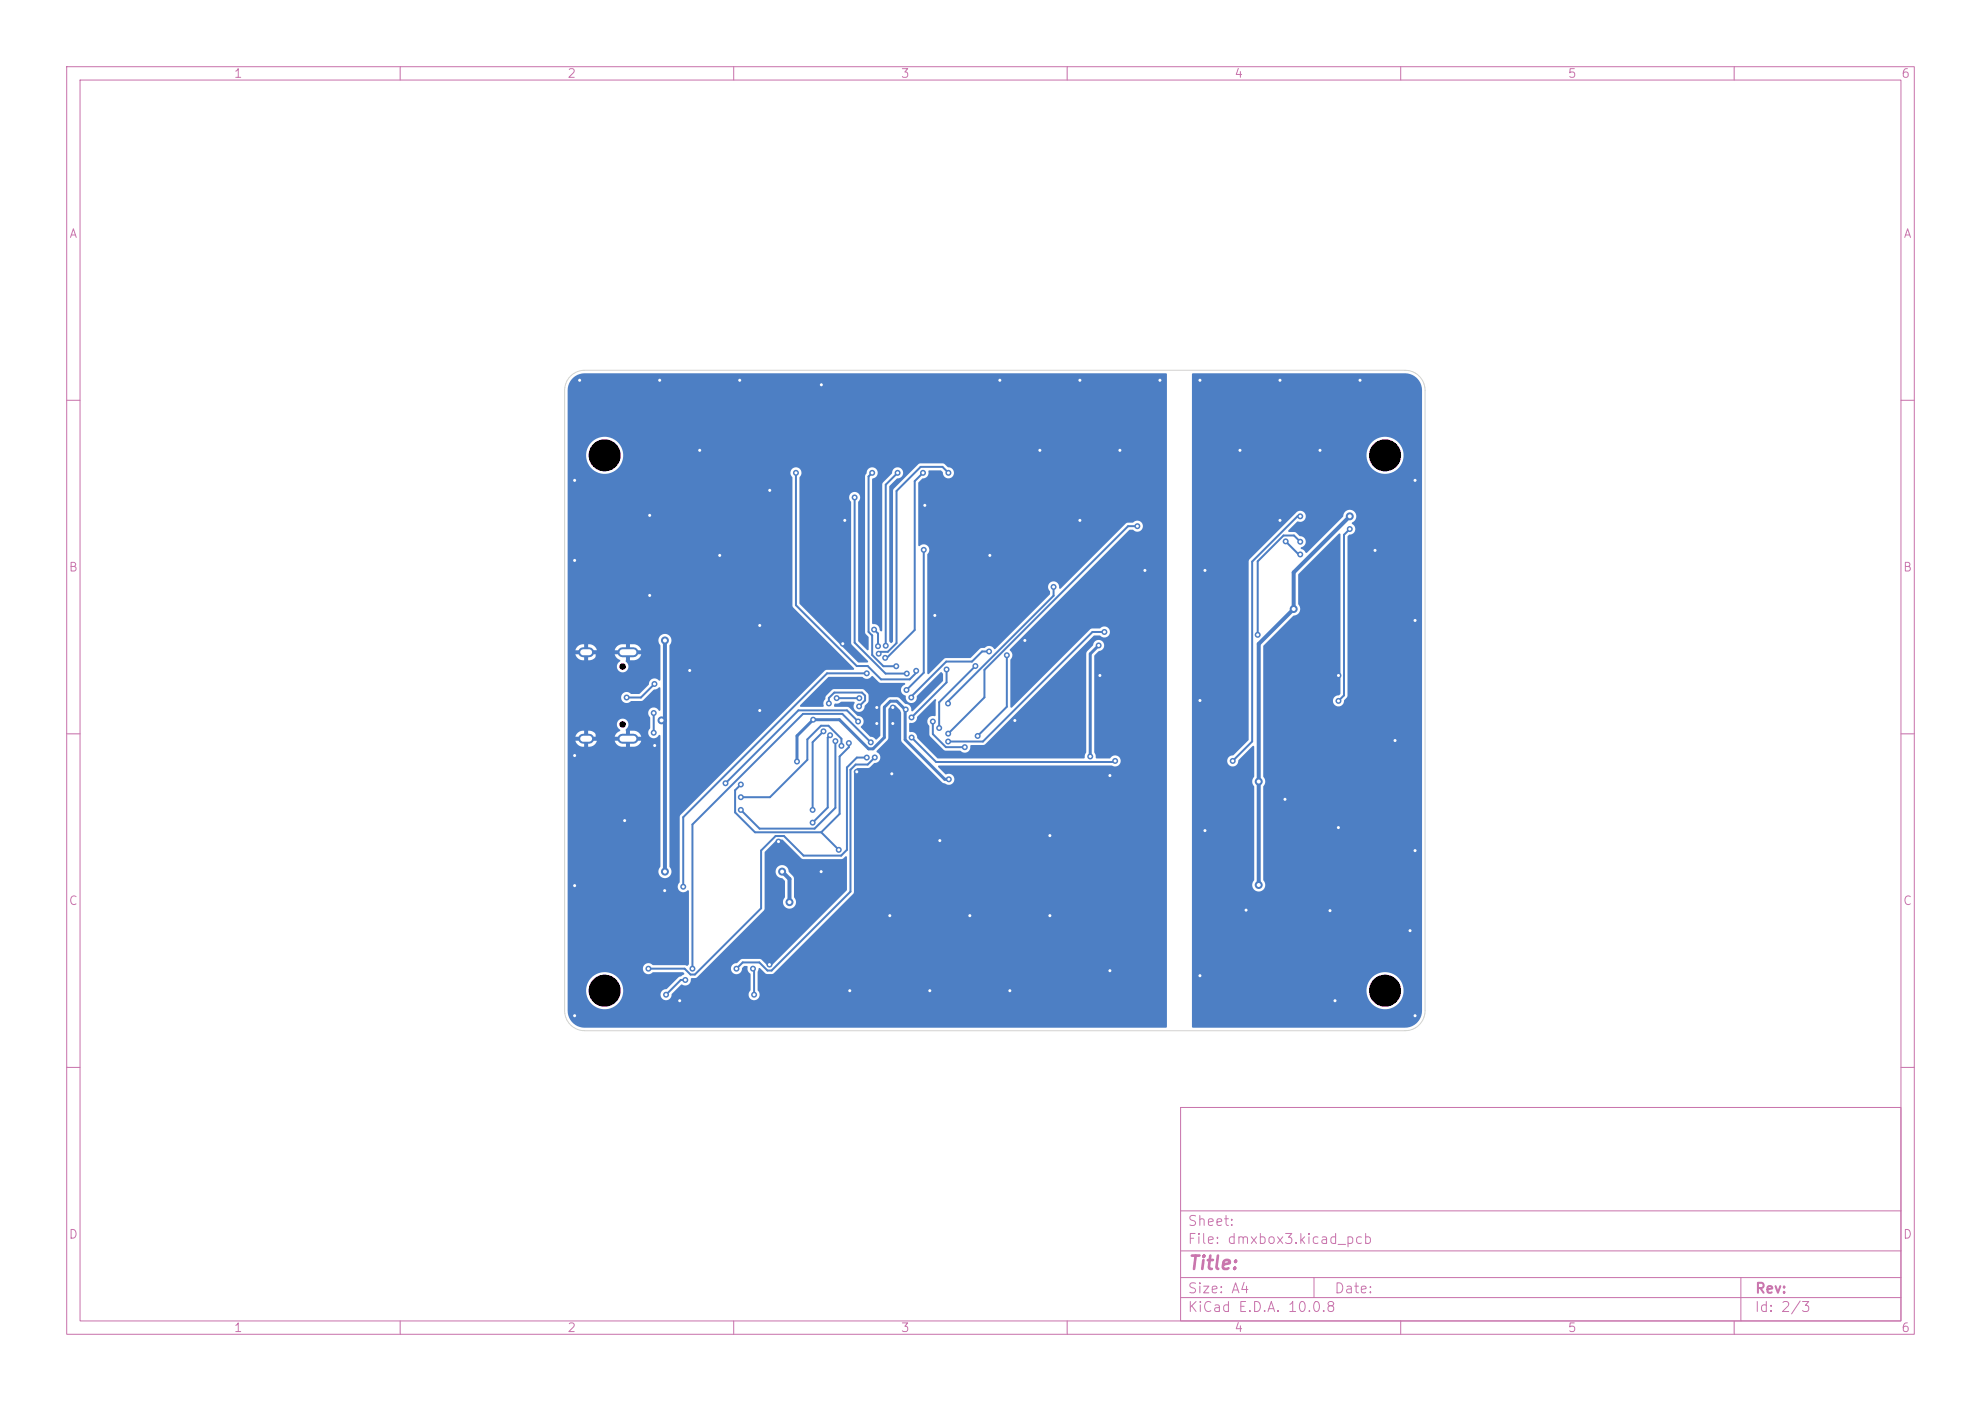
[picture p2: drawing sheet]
<svg xmlns="http://www.w3.org/2000/svg" width="297mm" height="210mm" viewBox="0 0 297 210" stroke-linecap="round" stroke-linejoin="round" font-family="sans-serif">
<defs><g id="words">
<text font-size="2" fill="#c872ab" x="178" y="190.8">Title:</text>
<g font-size="1.5" fill="#c872ab">
<text x="178" y="184.1">Sheet:</text>
<text x="178" y="186.8">File: dmxbox3.kicad_pcb</text>
<text x="178" y="197">KiCad E.D.A. 10.0.8</text>
<text x="178" y="194.2">Size: A4</text>
<text x="200" y="194.2">Date:</text>
<text x="263" y="197">Id: 2/3</text>
<text x="263" y="194.2">Rev:</text>
</g>
<g font-size="1.3" fill="#c872ab">
<text x="35" y="12">1</text>
<text x="85" y="12">2</text>
<text x="135" y="12">3</text>
<text x="185" y="12">4</text>
<text x="235" y="12">5</text>
<text x="285" y="12">6</text>
<text x="10.3" y="36">A</text>
<text x="285.3" y="36">A</text>
<text x="10.2" y="86">B</text>
<text x="285.2" y="86">B</text>
<text x="10.2" y="136">C</text>
<text x="285.2" y="136">C</text>
<text x="10.2" y="186">D</text>
<text x="285.2" y="186">D</text>
<text x="35" y="200">1</text>
<text x="85" y="200">2</text>
<text x="135" y="200">3</text>
<text x="185" y="200">4</text>
<text x="235" y="200">5</text>
<text x="285" y="200">6</text>
</g>
</g></defs>
<g fill="none" stroke="#c872ab" stroke-width=".15">
<path d="M10 10h277v190h-277zM12 12h273v186h-273zM60 10v2M110 10v2M160 10v2M210 10v2M260 10v2M10 60h2M285 60h2M10 110h2M285 110h2M10 160h2"/>
<path d="M177 166h108v32h-108zM285 160h2M60 198v2M110 198v2M160 198v2M177 194.5h108M177 191.5h108M177 187.5h108M177 181.5h108M197 191.5v3M210 198v2M260 198v2"/>
<path d="M261 191.5v6.5"/>
</g>
<path d="M87.4 97.8h.9M93.3 97.8h1.7M87.4 110.7h.9M93.3 110.7h1.7" fill="none" stroke="#4d7fc4" stroke-width="1.5"/>
<g fill="#4d7fc4">
<circle cx="116.7" cy="126.2" r=".45"/>
<circle cx="145.4" cy="137.3" r=".45"/>
<circle cx="127.4" cy="148.5" r=".45"/>
<circle cx="97.4" cy="77.3" r=".45"/>
<circle cx="152.2" cy="108" r=".45"/>
<circle cx="131.5" cy="106.1" r=".45"/>
<circle cx="107.9" cy="83.3" r=".45"/>
<circle cx="86.9" cy="57" r=".45"/>
<circle cx="157.4" cy="137.3" r=".45"/>
<circle cx="133.9" cy="106.1" r=".45"/>
<circle cx="86.2" cy="152.3" r=".45"/>
<circle cx="110.9" cy="57" r=".45"/>
<circle cx="166.4" cy="116.3" r=".45"/>
<circle cx="166.4" cy="145.5" r=".45"/>
<circle cx="140.9" cy="126" r=".45"/>
<circle cx="123.1" cy="130.7" r=".45"/>
<circle cx="164.9" cy="101.3" r=".45"/>
<circle cx="138.7" cy="75.8" r=".45"/>
<circle cx="155.9" cy="67.5" r=".45"/>
<circle cx="86.2" cy="72" r=".45"/>
<circle cx="115.4" cy="73.5" r=".45"/>
<circle cx="151.4" cy="148.5" r=".45"/>
<circle cx="99.7" cy="133.5" r=".45"/>
<circle cx="113.9" cy="106.5" r=".45"/>
<circle cx="97.4" cy="89.3" r=".45"/>
<circle cx="86.2" cy="84" r=".45"/>
<circle cx="103.4" cy="100.5" r=".45"/>
<circle cx="133.4" cy="137.3" r=".45"/>
<circle cx="161.9" cy="57" r=".45"/>
<circle cx="128.5" cy="115.7" r=".45"/>
<circle cx="139.4" cy="148.5" r=".45"/>
<circle cx="101.9" cy="150" r=".45"/>
<circle cx="153.7" cy="96" r=".45"/>
<circle cx="104.9" cy="67.5" r=".45"/>
<circle cx="86.2" cy="132.8" r=".45"/>
<circle cx="93.7" cy="123" r=".45"/>
<circle cx="157.4" cy="125.3" r=".45"/>
<circle cx="133.7" cy="116" r=".45"/>
<circle cx="140.2" cy="92.3" r=".45"/>
<circle cx="113.9" cy="93.8" r=".45"/>
<circle cx="149.9" cy="57" r=".45"/>
<circle cx="161.9" cy="78" r=".45"/>
<circle cx="126.7" cy="78" r=".45"/>
<circle cx="148.4" cy="83.3" r=".45"/>
<circle cx="171.7" cy="85.5" r=".45"/>
<circle cx="86.2" cy="113.3" r=".45"/>
<circle cx="131.5" cy="108.5" r=".45"/>
<circle cx="167.9" cy="67.5" r=".45"/>
<circle cx="133.9" cy="108.5" r=".45"/>
<circle cx="98.9" cy="57" r=".45"/>
<circle cx="98.2" cy="111.8" r=".45"/>
<circle cx="126.4" cy="96.5" r=".45"/>
<circle cx="115.4" cy="144.6" r=".45"/>
<circle cx="173.9" cy="57" r=".45"/>
<circle cx="123.1" cy="57.7" r=".45"/>
<circle cx="131.6" cy="96.9" r=".45"/>
<circle cx="131" cy="94.4" r=".45"/>
<circle cx="131.7" cy="98" r=".45"/>
<circle cx="142.2" cy="70.9" r=".45"/>
<circle cx="132.7" cy="98.6" r=".45"/>
<circle cx="138.4" cy="70.9" r=".45"/>
<circle cx="134.6" cy="70.9" r=".45"/>
<circle cx="132.8" cy="96.8" r=".45"/>
<circle cx="130.8" cy="70.9" r=".45"/>
<circle cx="134.4" cy="99.9" r=".45"/>
<circle cx="135.9" cy="103.4" r=".45"/>
<circle cx="138.5" cy="82.4" r=".45"/>
<circle cx="128.1" cy="74.6" r=".45"/>
<circle cx="136" cy="101" r=".45"/>
<circle cx="119.3" cy="70.9" r=".45"/>
<circle cx="137.4" cy="100.6" r=".45"/>
<circle cx="194.9" cy="77.4" r=".45"/>
<circle cx="184.8" cy="114.1" r=".45"/>
<circle cx="167.2" cy="114.1" r=".45"/>
<circle cx="136.7" cy="110.6" r=".45"/>
<circle cx="117.3" cy="130.7" r=".6"/>
<circle cx="99.2" cy="108" r=".6"/>
<circle cx="99.7" cy="96" r=".6"/>
<circle cx="118.4" cy="135.2" r=".6"/>
<circle cx="99.7" cy="130.7" r=".6"/>
<circle cx="98" cy="106.9" r=".45"/>
<circle cx="98" cy="109.8" r=".45"/>
<circle cx="188.7" cy="132.7" r=".6"/>
<circle cx="188.7" cy="117.2" r=".6"/>
<circle cx="202.4" cy="77.4" r=".6"/>
<circle cx="194" cy="91.3" r=".6"/>
<circle cx="212.2" cy="152.3" r=".45"/>
<circle cx="191.9" cy="78" r=".45"/>
<circle cx="179.9" cy="105" r=".45"/>
<circle cx="179.9" cy="57" r=".45"/>
<circle cx="203.9" cy="57" r=".45"/>
<circle cx="186.8" cy="136.4" r=".45"/>
<circle cx="192.7" cy="119.8" r=".45"/>
<circle cx="200.7" cy="124.1" r=".45"/>
<circle cx="199.4" cy="136.5" r=".45"/>
<circle cx="211.4" cy="139.5" r=".45"/>
<circle cx="200.7" cy="101.3" r=".45"/>
<circle cx="191.9" cy="57" r=".45"/>
<circle cx="185.9" cy="67.5" r=".45"/>
<circle cx="180.7" cy="124.5" r=".45"/>
<circle cx="212.2" cy="127.5" r=".45"/>
<circle cx="206.2" cy="82.5" r=".45"/>
<circle cx="200.2" cy="150" r=".45"/>
<circle cx="212.2" cy="93" r=".45"/>
<circle cx="212.2" cy="72" r=".45"/>
<circle cx="180.7" cy="85.5" r=".45"/>
<circle cx="197.9" cy="67.5" r=".45"/>
<circle cx="209.2" cy="111" r=".45"/>
<circle cx="179.9" cy="146.3" r=".45"/>
<circle cx="128.8" cy="105.9" r=".45"/>
<circle cx="124.3" cy="105.4" r=".45"/>
<circle cx="98.1" cy="102.5" r=".45"/>
<circle cx="93.9" cy="104.6" r=".45"/>
<circle cx="163.5" cy="113.4" r=".45"/>
<circle cx="164.7" cy="96.8" r=".45"/>
<circle cx="130" cy="113.6" r=".45"/>
<circle cx="97.2" cy="145.2" r=".45"/>
<circle cx="103.8" cy="145.2" r=".45"/>
<circle cx="130.6" cy="111.3" r=".45"/>
<circle cx="131.2" cy="113.5" r=".45"/>
<circle cx="110.4" cy="145.2" r=".45"/>
<circle cx="142.1" cy="111.2" r=".45"/>
<circle cx="165.6" cy="94.7" r=".45"/>
<circle cx="142.2" cy="110" r=".45"/>
<circle cx="170.5" cy="78.9" r=".45"/>
<circle cx="146.2" cy="99.8" r=".45"/>
<circle cx="140.8" cy="109.1" r=".45"/>
<circle cx="144.6" cy="112" r=".45"/>
<circle cx="139.9" cy="108.2" r=".45"/>
<circle cx="141.9" cy="100.4" r=".45"/>
<circle cx="136.7" cy="107.5" r=".45"/>
<circle cx="142.3" cy="116.8" r=".45"/>
<circle cx="119.5" cy="114.2" r=".45"/>
<circle cx="135.8" cy="106.4" r=".45"/>
<circle cx="121.9" cy="107.9" r=".45"/>
<circle cx="142.1" cy="105.5" r=".45"/>
<circle cx="158" cy="88" r=".45"/>
<circle cx="136.6" cy="104.6" r=".45"/>
<circle cx="148.3" cy="97.7" r=".45"/>
<circle cx="102.4" cy="132.9" r=".45"/>
<circle cx="130" cy="100.9" r=".45"/>
<circle cx="128.8" cy="104.7" r=".45"/>
<circle cx="125.4" cy="104.6" r=".45"/>
<circle cx="108.8" cy="117.4" r=".45"/>
<circle cx="128.7" cy="108.2" r=".45"/>
<circle cx="123.5" cy="109.6" r=".45"/>
<circle cx="121.8" cy="121.4" r=".45"/>
<circle cx="124.5" cy="110.2" r=".45"/>
<circle cx="121.8" cy="123.3" r=".45"/>
<circle cx="111.1" cy="121.4" r=".45"/>
<circle cx="125.2" cy="111.1" r=".45"/>
<circle cx="111.1" cy="119.5" r=".45"/>
<circle cx="126.2" cy="111.8" r=".45"/>
<circle cx="111.1" cy="117.6" r=".45"/>
<circle cx="127.3" cy="111.4" r=".45"/>
<circle cx="125.8" cy="127.4" r=".45"/>
<circle cx="202.4" cy="79.3" r=".45"/>
<circle cx="200.7" cy="105.1" r=".45"/>
<circle cx="194.9" cy="81.2" r=".45"/>
<circle cx="188.6" cy="95.2" r=".45"/>
<circle cx="194.9" cy="83.1" r=".45"/>
<circle cx="192.8" cy="81.2" r=".45"/>
<circle cx="151" cy="98.2" r=".45"/>
<circle cx="146.6" cy="110.3" r=".45"/>
<circle cx="102.7" cy="146.9" r=".45"/>
<circle cx="99.9" cy="149.1" r=".45"/>
<circle cx="113.1" cy="149.1" r=".45"/>
<circle cx="112.9" cy="145.2" r=".45"/>
</g>
<path d="M123.1 57.7l3.3 3.2v35.6M87.9 97.8h1.6v12.9h-1.6M164.7 96.8l-1.2 1.2v15.4M128.5 115.7h5.1M133.6 115.7l.1 .3M133.9 106.1v2.4l-.3 .2v7M135.7 106.4l-1.2-1.3h-1l-.9 .9v4.5l-1.7 1.8h-.7l-4.4-4.4h-3.9l-2.4 2.4v3.9M135.7 106.4v4.5l5.9 5.9h.7M135.7 106.4h.1M200.7 101.3l-8 8v21.3l-5.9 5.8M123.1 130.7h-1.9l-4.5-4.5-1.3 1.3v17.1M192.7 124.1h8" fill="none" stroke="#4d7fc4" stroke-width=".45"/>
<g fill="none" stroke="#4d7fc4" stroke-width=".3">
<path d="M119.3 70.9v19.8l9.1 9.1h1.7l2 2h4.3l1-.9v-.3M128.1 74.6v21.7l4.7 4.7h3.2M130.8 70.9l-.6 .5v23.3l.6 .6M134.6 70.9l-1.8 1.8v24.1M138.4 70.9l-1.3 1.2v22.3l-4.1 4.2h-.3M142.2 70.9l-.9-.9h-3.3l-3.6 3.6v22.8l-1.3 1.3h-1.1l-.3 .3M170.5 78.9h-1.4l-21.5 21.5v4.1l-5.4 5.5M194.9 77.4h-.4l-6.8 6.8v26.9l-2.9 3M202.4 79.3l-.9 .9v24l-.8 .9M130.8 95.3h.1M130.8 95.3v2.9l1.6 1.7h2M131 94.4l.6 .6v1.9"/>
<path d="M138.5 82.4v18.4l-2.6 2.6M146.2 99.8l-5.4 5.5v3.8M148.3 97.7h-1.1l-1.5 1.5h-3.8l-5.3 5.2v.2M151 98.2v7.7l-4.4 4.4M158 88v1.3l-15.9 15.8v.4M165.6 94.7h-1.8l-16.4 16.5h-5.3M192.8 81.2l1.9 1.9h.2M194.9 81.2l-.9-.9h-1.6l-3.8 3.8v11.1M98 106.9v2.9M98.1 102.5l-2 2.1h-2.2M111.1 117.6l-.9 .9v3.3l3 3h9.9M123.5 109.6l-1.7 1.7v10.1"/>
<path d="M124.3 105.4v-.8l.8-.8h4.1l.5 .5v.7l-.9 .9M124.5 110.2l-.4 .4v10.4l-2.3 2.3M125.2 111.1v10l-3.1 3.1h-8.2l-2.8-2.8M125.4 104.6v.1M125.4 104.7h3.4M126.2 111.8v-1.1l-2-1.9h-1.1l-2.1 2v3.1l-5.6 5.6h-4.3M127.3 111.4v.6l-1.4 1.4v8.6l-2.8 2.8M128.7 108.2l-1.7-1.7h-7.3l-10.9 10.9M130 113.6h-1.5l-1.5 1.4v12.4l-.9 .9h-5.6l-3-3h-1.2l-2.2 2.2v8.7l-9.9 9.9h-.7l-.9-.9h-5.4M130 100.9h-6l-21.6 21.6v10.4M130.6 111.3l-4.3-4.3h-5.9l-16.6 16.6v21.6M131.2 113.5l-1.1 1.1h-1.8l-.8 .8v18.3l-11.8 11.8h-.6l-1.3-1.2h-2.4l-1 .9"/>
<path d="M136.7 110.6l3.6 3.6h26.7l.2-.1M139.9 108.2v1.8l1.9 2h2.8M141.9 100.4v1.9l-5.2 5.2M123.1 124.8l2.7 2.6M102.7 146.9h-.6l-2.2 2.2M112.9 145.2l.2 .2v3.7"/>
</g>
<path d="M202.4 77.4l-8.4 8.4v5.5l-5.3 5.2v36.2M99.7 96v34.7M99.2 108h.5M117.3 130.7l1.1 1.1v3.4" fill="none" stroke="#4d7fc4" stroke-width=".6"/>
<g fill="#4d7fc4">
<path d="M178.7 56h31.9a2.55 2.55 0 0 1 2.6 2.5v93a2.55 2.55 0 0 1-2.6 2.6h-31.7l-.2-.1v-5.7h26.2a2.78 2.78 0 0 0 3.9 2.7 2.78 2.78 0 0 0 .6-4.7 2.78 2.78 0 0 0-4.5 1.7v.3h-26.2v-34.3h5.3a.85 .85 0 0 0 .8 .9 .85 .85 0 0 0 .9-1l2.1-2.1 .2 .1v4.5a1.12 1.12 0 0 0 0 1.5v14.1a.99 .99 0 0 0 .1 1.4 .99 .99 0 0 0 1.4-.1 .99 .99 0 0 0-.1-1.4v-14.1a1.05 1.05 0 0 0 0-1.4v-19.5l4.5-4.6a1.04 1.04 0 0 0 1-.6 1.04 1.04 0 0 0-.3-1.2l.1-4.4 6-6.1h.2l.1 .1v23.9l-.2 .2a.86 .86 0 0 0-1 .8 .86 .86 0 0 0 .9 .9 .86 .86 0 0 0 .8-1l.5-.6v-23.9l.3-.3a.85 .85 0 0 0 .9-.6 .85 .85 0 0 0-.5-1v-.2a.99 .99 0 0 0 .2-1.7 .99 .99 0 0 0-1.6 .9l-5.3 5.3-.2 .1-.4-.4-.4-.2 .1-.3a.85 .85 0 0 0 .7-1 .85 .85 0 0 0-1-.7l-.6-.5-.9-.1-.2-.1 .1-.1 1.3-1.3h.1a.84 .84 0 0 0 1.1-.5 .84 .84 0 0 0-.4-1.1 .84 .84 0 0 0-1.1 .4l-6.9 6.9-.1 .2v26.8l-2.3 2.3a1.03 1.03 0 0 0-.9 .8h-5.3v-45.9h26.2v.3a2.78 2.78 0 0 0 4.2 2.2 2.78 2.78 0 0 0 0-4.7 2.78 2.78 0 0 0-4.2 2.2h-26.2z"/>
<path d="M124.2 101.5h5a.92 .92 0 0 0 1.5-.2l.2 .1 .9 .9 .2 .1h3.6l.1 .2a.89 .89 0 0 0-.6 .8 .89 .89 0 0 0 .7 .9 .88 .88 0 0 0 .8 1.1 .88 .88 0 0 0 .9-1.1l3.5-3.5h.2l.2 .2v1.1l-4.5 4.5h-.2a1.15 1.15 0 0 0-1-1.1l-1-1h-1.3l-.3 .1-1 1-.1 .3v4.3l-.5 .6-.2 .1a1.07 1.07 0 0 0-.9-.5l-1.3-1.3v-.2a.87 .87 0 0 0 .3-1 .87 .87 0 0 0-.9-.6l-1.3-1.3h-2a.27 .27 0 0 1-.1-.3 .27 .27 0 0 1 .2-.2l.5-.1 .3-.2h1.9l.1 .1a.87 .87 0 0 0 .4 1.4 .87 .87 0 0 0 1.2-.9l.5-.6v-1l-.1-.2-.5-.6-.3-.1h-4.3l-.2 .1-1 .9-.1 .4a1.08 1.08 0 0 0-.2 1.2l-.1 .1h-3.3l-.2-.2z"/>
<path d="M86 56.6l.6-.4 1.1-.2h87.1l.2 .1-.1 97.9-87.3 .1a2.55 2.55 0 0 1-2.5-2.6v-3.2h2.8a2.78 2.78 0 0 0 3.9 2.7 2.78 2.78 0 0 0 .6-4.7 2.78 2.78 0 0 0-4.5 1.7v.3h-2.8v-3.2h11.3a.87 .87 0 0 0 .5 .9 .87 .87 0 0 0 1-.3h4.5l.2 .2-.1 .2-.8 .4-1.8 1.8a.85 .85 0 0 0-.9 .9 .85 .85 0 0 0 1 .8 .85 .85 0 0 0 .7-1l1.4-1.4h.2a.83 .83 0 0 0 .9 0 .83 .83 0 0 0 .4-.8l.1-.2 .8-.1 10-10 .1-.3v-5.6h1.7a1.05 1.05 0 0 0 1 1.1l.4 .4v2.4a1 1 0 0 0-.1 1.4 1 1 0 0 0 1.5 0 1 1 0 0 0-.1-1.4v-2.8l-.1-.4-.6-.6a1 1 0 0 0-.9-1 1 1 0 0 0-1.1 .9h-1.7v-2.8l1.9-2 .8 .1 2.9 2.8 .2 .1h5.8l.7-.4 .1 .1v4.9l-11.5 11.5h-.2l-1.1-1.1-.3-.1h-2.6l-.3 .1-.5 .5a.86 .86 0 0 0-.9 .8 .86 .86 0 0 0 .9 .9 .86 .86 0 0 0 .8-.9l.3-.3 .5 .1a1.04 1.04 0 0 0 .4 1.1v2.5a.84 .84 0 0 0 0 1.2 .84 .84 0 0 0 1.3-.1 .84 .84 0 0 0-.2-1.2v-2.7l.1-.5 .3-.1 .9 .9h.8l.3-.1 12-12v-18.2l.5-.6h1.8l.8-.7a.85 .85 0 0 0 .9-.7 .85 .85 0 0 0-.6-1v-.2l1.7-1.7 .1-4.5 .5-.5 .5-.1 .7 .7 .2 .4v4.2l.1 .2 6.1 6.1 .3 .1a.85 .85 0 0 0 1.2 .1 .85 .85 0 0 0 .1-1.2 .85 .85 0 0 0-1.1-.2l-1.1-1.1v-.2l26-.1a.84 .84 0 0 0 1.2-.2 .84 .84 0 0 0-.3-1.2 .84 .84 0 0 0-1.2 .4h-2.1l-.2-.9v-14.5l.7-.7a.84 .84 0 0 0 .7-.9 .84 .84 0 0 0-.9-.8 .84 .84 0 0 0-.8 .9l-.8 .8-.1 .3v14.9l-.3 .9h-22l-3.1-3.1a.85 .85 0 0 0-1.1-.9l-.1-.1v-1.2a.97 .97 0 0 0 1.2-.9l2.7-2.7 .2 .2-.1 2.2-.1 .2a.87 .87 0 0 0-1.1 .3 .87 .87 0 0 0 .2 1.2v1.2l.1 .3 2.1 2 .3 .1h2.1a.88 .88 0 0 0 1.1 .3 .88 .88 0 0 0 .5-1l.1-.1h1.8l.3-.1 16.3-16.3h.9a.86 .86 0 0 0 1.2 .1 .86 .86 0 0 0 0-1.3 .86 .86 0 0 0-1.2 .1h-1.2l-.2 .1-11.9 11.8-.1-.2v-7.1a.85 .85 0 0 0-.1-1.3v-.2l17.9-17.9h.5a.86 .86 0 0 0 1.3 .1 .86 .86 0 0 0 0-1.3 .86 .86 0 0 0-1.3 .1h-.7l-.3 .2-9.8 9.7h-.1l-.1-.1a.85 .85 0 0 0-1.2-.9 .85 .85 0 0 0-.2 1.5v.4l-8.2 8.2h-.1a.9 .9 0 0 0-1.5-.2l-.7 .1-1.4 1.4-3.8 .1-2.4 2.3h-.3v-17.9a.86 .86 0 0 0 .1-1.2 .86 .86 0 0 0-1.3 0l-.1-.2v-9.3l.6-.7a.85 .85 0 0 0 .9-1.1l.1-.1h1.7l.3 .3a.86 .86 0 0 0 .8 .9 .86 .86 0 0 0 .9-.9 .86 .86 0 0 0-.9-.8l-.7-.5h-3.6l-3.9 3.9v22.7l-.3 .3-.3-.3v-23.2l1.2-1.2a.84 .84 0 0 0 .9-.9 .84 .84 0 0 0-1-.8 .84 .84 0 0 0-.7 1l-1.3 1.3-.1 .3-.1 22a.27 .27 0 0 1-.2-.1 .27 .27 0 0 1-.1-.2 1.15 1.15 0 0 0-1.1-.8l-.1-21.6 .1-.2a.85 .85 0 0 0 .8-1 .85 .85 0 0 0-1-.7 .85 .85 0 0 0-.7 1l-.2 .4v23.4l.5 .7v1.8l-.1 .2-.1-.1-1.3-1.4v-20.8a.84 .84 0 0 0 0-1.2 .84 .84 0 0 0-1.3 .1 .84 .84 0 0 0 .2 1.2v21.1l.1 .3 2.4 2.4v.1l-.1 .1h-1.4l-8.7-8.8v-18.9a.86 .86 0 0 0 .1-1.3 .86 .86 0 0 0-1.3 0 .86 .86 0 0 0 .1 1.3v19.3l9.2 9.3v.1l-.1 .1h-4l-.2 .1-21.7 21.7-.1 .2v9.9a.84 .84 0 0 0 0 1.2 .84 .84 0 0 0 1.2-.1l.2 .2v10.9a.35 .35 0 0 1-.6 .2l-4.9-.1a.83 .83 0 0 0-.8-.2 .83 .83 0 0 0-.6 .7h-11.3v-34.7h2l-.1 .3 .1 .3h-.8a1.2 1.2 0 0 0 1.3 .9v-.7h.6v.7h.5l.6-.4 .2-.5h-.8l.1-.2-.1-.4h4.3l-.1 .3 .1 .3h-.8a1.33 1.33 0 0 0 1.6 .9v-.7h.6v.7h.7a1.19 1.19 0 0 0 1-.9h-.8l.1-.2-.1-.4h.8l-.2-.4-.6-.4-.9-.1v.8h-.6l.1-1a.88 .88 0 0 0 0-1.4 .88 .88 0 0 0-1.3 .2 .88 .88 0 0 0 .4 1.3v.2l-.6 .4-.2 .4h-2.7a1.2 1.2 0 0 0-1.3-.9v.8h-.6v-.8h-.3l-.6 .3-.4 .6h-1.2v-6h8a.87 .87 0 0 0 .6 .9 .87 .87 0 0 0 1-.2l1.6-.1 1.7-1.6 .9-.4 .1 .2v3.2l-.2 .2a.87 .87 0 0 0-1.3-.4 .87 .87 0 0 0 0 1.4v1.6a.84 .84 0 0 0 0 1.3 .84 .84 0 0 0 1.3-.3l.2 .1v19.7a.99 .99 0 0 0 .1 1.4 .99 .99 0 0 0 1.4-.1 .99 .99 0 0 0-.1-1.4v-33.2a.99 .99 0 0 0-.1-1.4 .99 .99 0 0 0-1.4 .1 .99 .99 0 0 0 .1 1.4v5.1l-.2 .1a.88 .88 0 0 0-1-.2 .88 .88 0 0 0-.5 .8l-1.4 1.4h-1.2a.87 .87 0 0 0-.9-.3 .87 .87 0 0 0-.7 .7h-8v-6.9h2l-.1 .2 .1 .4h-.8a1.2 1.2 0 0 0 1.3 .9v-.8h.6v.8l.5-.1 .6-.4 .2-.4h-.8l.1-.3-.1-.3h4.3l-.1 .2 .1 .4h-.8l.2 .4 .6 .6a.89 .89 0 0 0-.5 1 .89 .89 0 0 0 1 .6 .89 .89 0 0 0 .7-.9l-.2-.4-.2-.2v-1h.6v.8h.7a1.2 1.2 0 0 0 1-.9h-.8l.1-.3-.1-.3h.8l-.2-.5-.4-.3-.4-.1h-.7v.7h-.6v-.7a1.33 1.33 0 0 0-1.6 .9h-2.7l-.4-.7-.7-.2h-.2v.7h-.6v-.7a1.2 1.2 0 0 0-1.3 .9h-1.2v-29.4h2.8v.3a2.78 2.78 0 0 0 4.2 2.2 2.78 2.78 0 0 0 0-4.7 2.78 2.78 0 0 0-4.2 2.2h-2.8v-9.9l.2-.8z"/>
</g>
<path d="M85.5 56.4a3 3 0 0 1 2.2-.9h123a3 3 0 0 1 3 3v93a3 3 0 0 1-3 3h-123a3 3 0 0 1-3-3v-93a3 3 0 0 1 .8-2.1z" fill="none" stroke="#d0d2cd" stroke-width=".15"/>
<g fill="#fff">
<circle cx="116.7" cy="126.2" r=".22"/>
<circle cx="145.4" cy="137.3" r=".22"/>
<circle cx="127.4" cy="148.5" r=".22"/>
<circle cx="97.4" cy="77.3" r=".23"/>
<circle cx="152.2" cy="108" r=".23"/>
<circle cx="131.5" cy="106.1" r=".23"/>
<circle cx="107.9" cy="83.3" r=".22"/>
<circle cx="86.9" cy="57" r=".22"/>
<circle cx="157.4" cy="137.3" r=".22"/>
<circle cx="133.9" cy="106.1" r=".23"/>
<circle cx="86.2" cy="152.3" r=".22"/>
<circle cx="110.9" cy="57" r=".22"/>
<circle cx="166.4" cy="116.3" r=".22"/>
<circle cx="166.4" cy="145.5" r=".22"/>
<circle cx="140.9" cy="126" r=".23"/>
<circle cx="123.1" cy="130.7" r=".22"/>
<circle cx="164.9" cy="101.3" r=".23"/>
<circle cx="138.7" cy="75.8" r=".22"/>
<circle cx="155.9" cy="67.5" r=".23"/>
<circle cx="86.2" cy="72" r=".23"/>
<circle cx="115.4" cy="73.5" r=".23"/>
<circle cx="151.4" cy="148.5" r=".22"/>
<circle cx="99.7" cy="133.5" r=".22"/>
<circle cx="113.9" cy="106.5" r=".22"/>
<circle cx="97.4" cy="89.3" r=".23"/>
<circle cx="86.2" cy="84" r=".23"/>
<circle cx="103.4" cy="100.5" r=".22"/>
<circle cx="133.4" cy="137.3" r=".22"/>
<circle cx="161.9" cy="57" r=".22"/>
<circle cx="128.5" cy="115.7" r=".23"/>
<circle cx="139.4" cy="148.5" r=".22"/>
<circle cx="101.9" cy="150" r=".22"/>
<circle cx="153.7" cy="96" r=".23"/>
<circle cx="104.9" cy="67.5" r=".22"/>
<circle cx="86.2" cy="132.8" r=".23"/>
<circle cx="93.7" cy="123" r=".22"/>
<circle cx="157.4" cy="125.3" r=".22"/>
<circle cx="133.7" cy="116" r=".23"/>
<circle cx="140.2" cy="92.3" r=".23"/>
<circle cx="113.9" cy="93.8" r=".22"/>
<circle cx="149.9" cy="57" r=".22"/>
<circle cx="161.9" cy="78" r=".23"/>
<circle cx="126.7" cy="78" r=".22"/>
<circle cx="148.4" cy="83.3" r=".22"/>
<circle cx="171.7" cy="85.5" r=".22"/>
<circle cx="86.2" cy="113.3" r=".23"/>
<circle cx="131.5" cy="108.5" r=".22"/>
<circle cx="167.9" cy="67.5" r=".23"/>
<circle cx="133.9" cy="108.5" r=".22"/>
<circle cx="98.9" cy="57" r=".22"/>
<circle cx="98.2" cy="111.8" r=".23"/>
<circle cx="126.4" cy="96.5" r=".22"/>
<circle cx="115.4" cy="144.6" r=".22"/>
<circle cx="173.9" cy="57" r=".22"/>
<circle cx="123.1" cy="57.7" r=".22"/>
<circle cx="131.6" cy="96.9" r=".23"/>
<circle cx="131" cy="94.4" r=".22"/>
<circle cx="131.7" cy="98" r=".22"/>
<circle cx="142.2" cy="70.9" r=".22"/>
<circle cx="132.7" cy="98.6" r=".23"/>
<circle cx="138.4" cy="70.9" r=".22"/>
<circle cx="134.6" cy="70.9" r=".22"/>
<circle cx="132.8" cy="96.8" r=".22"/>
<circle cx="130.8" cy="70.9" r=".22"/>
<circle cx="134.4" cy="99.9" r=".23"/>
<circle cx="135.9" cy="103.4" r=".22"/>
<circle cx="138.5" cy="82.4" r=".23"/>
<circle cx="128.1" cy="74.6" r=".22"/>
<circle cx="136" cy="101" r=".23"/>
<circle cx="119.3" cy="70.9" r=".22"/>
<circle cx="137.4" cy="100.6" r=".23"/>
<circle cx="194.9" cy="77.4" r=".23"/>
<circle cx="184.8" cy="114.1" r=".23"/>
<circle cx="167.2" cy="114.1" r=".23"/>
<circle cx="136.7" cy="110.6" r=".22"/>
<circle cx="117.3" cy="130.7" r=".3"/>
<circle cx="99.2" cy="108" r=".3"/>
<circle cx="99.7" cy="96" r=".3"/>
<circle cx="118.4" cy="135.2" r=".3"/>
<circle cx="99.7" cy="130.7" r=".3"/>
<circle cx="98" cy="106.9" r=".23"/>
<circle cx="98" cy="109.8" r=".22"/>
<circle cx="188.7" cy="132.7" r=".3"/>
<circle cx="188.7" cy="117.2" r=".3"/>
<circle cx="202.4" cy="77.4" r=".3"/>
<circle cx="194" cy="91.3" r=".3"/>
<circle cx="212.2" cy="152.3" r=".22"/>
<circle cx="191.9" cy="78" r=".22"/>
<circle cx="179.9" cy="105" r=".23"/>
<circle cx="179.9" cy="57" r=".22"/>
<circle cx="203.9" cy="57" r=".22"/>
<circle cx="186.8" cy="136.4" r=".22"/>
<circle cx="192.7" cy="119.8" r=".23"/>
<circle cx="200.7" cy="124.1" r=".23"/>
<circle cx="199.4" cy="136.5" r=".23"/>
<circle cx="211.4" cy="139.5" r=".23"/>
<circle cx="200.7" cy="101.3" r=".23"/>
<circle cx="191.9" cy="57" r=".22"/>
<circle cx="185.9" cy="67.5" r=".23"/>
<circle cx="180.7" cy="124.5" r=".22"/>
<circle cx="212.2" cy="127.5" r=".23"/>
<circle cx="206.2" cy="82.5" r=".23"/>
<circle cx="200.2" cy="150" r=".22"/>
<circle cx="212.2" cy="93" r=".23"/>
<circle cx="212.2" cy="72" r=".23"/>
<circle cx="180.7" cy="85.5" r=".22"/>
<circle cx="197.9" cy="67.5" r=".22"/>
<circle cx="209.2" cy="111" r=".23"/>
<circle cx="179.9" cy="146.3" r=".22"/>
<circle cx="128.8" cy="105.9" r=".22"/>
<circle cx="124.3" cy="105.4" r=".22"/>
<circle cx="98.1" cy="102.5" r=".22"/>
<circle cx="93.9" cy="104.6" r=".22"/>
<circle cx="163.5" cy="113.4" r=".23"/>
<circle cx="164.7" cy="96.8" r=".22"/>
<circle cx="130" cy="113.6" r=".22"/>
<circle cx="97.2" cy="145.2" r=".23"/>
<circle cx="103.8" cy="145.2" r=".23"/>
<circle cx="130.6" cy="111.3" r=".23"/>
<circle cx="131.2" cy="113.5" r=".23"/>
<circle cx="110.4" cy="145.2" r=".22"/>
<circle cx="142.1" cy="111.2" r=".22"/>
<circle cx="165.6" cy="94.7" r=".22"/>
<circle cx="142.2" cy="110" r=".22"/>
<circle cx="170.5" cy="78.9" r=".23"/>
<circle cx="146.2" cy="99.8" r=".23"/>
<circle cx="140.8" cy="109.1" r=".23"/>
<circle cx="144.6" cy="112" r=".23"/>
<circle cx="139.9" cy="108.2" r=".23"/>
<circle cx="141.9" cy="100.4" r=".23"/>
<circle cx="136.7" cy="107.5" r=".23"/>
<circle cx="142.3" cy="116.8" r=".23"/>
<circle cx="119.5" cy="114.2" r=".22"/>
<circle cx="135.8" cy="106.4" r=".23"/>
<circle cx="121.9" cy="107.9" r=".23"/>
<circle cx="142.1" cy="105.5" r=".22"/>
<circle cx="158" cy="88" r=".22"/>
<circle cx="136.6" cy="104.6" r=".22"/>
<circle cx="148.3" cy="97.7" r=".22"/>
<circle cx="102.4" cy="132.9" r=".22"/>
<circle cx="130" cy="100.9" r=".23"/>
<circle cx="128.8" cy="104.7" r=".23"/>
<circle cx="125.4" cy="104.6" r=".23"/>
<circle cx="108.8" cy="117.4" r=".22"/>
<circle cx="128.7" cy="108.2" r=".23"/>
<circle cx="123.5" cy="109.6" r=".23"/>
<circle cx="121.8" cy="121.4" r=".23"/>
<circle cx="124.5" cy="110.2" r=".22"/>
<circle cx="121.8" cy="123.3" r=".23"/>
<circle cx="111.1" cy="121.4" r=".23"/>
<circle cx="125.2" cy="111.1" r=".23"/>
<circle cx="111.1" cy="119.5" r=".23"/>
<circle cx="126.2" cy="111.8" r=".22"/>
<circle cx="111.1" cy="117.6" r=".23"/>
<circle cx="127.3" cy="111.4" r=".23"/>
<circle cx="125.8" cy="127.4" r=".23"/>
<circle cx="202.4" cy="79.3" r=".23"/>
<circle cx="200.7" cy="105.1" r=".23"/>
<circle cx="194.9" cy="81.2" r=".23"/>
<circle cx="188.6" cy="95.2" r=".23"/>
<circle cx="194.9" cy="83.1" r=".23"/>
<circle cx="192.8" cy="81.2" r=".23"/>
<circle cx="151" cy="98.2" r=".23"/>
<circle cx="146.6" cy="110.3" r=".23"/>
<circle cx="102.7" cy="146.9" r=".23"/>
<circle cx="99.9" cy="149.1" r=".22"/>
<circle cx="113.1" cy="149.1" r=".23"/>
<circle cx="112.9" cy="145.2" r=".22"/>
</g>
<g fill="#000">
<circle cx="90.7" cy="68.3" r="2.4"/>
<circle cx="207.7" cy="68.3" r="2.4"/>
<circle cx="93.4" cy="99.9" r=".49"/>
<circle cx="93.4" cy="108.6" r=".49"/>
<circle cx="90.7" cy="148.5" r="2.4"/>
<circle cx="207.7" cy="148.5" r="2.4"/>
</g>
<path d="M87.4 97.8h.9M93.3 97.8h1.7M87.4 110.7h.9M93.3 110.7h1.7" fill="none" stroke="#fff" stroke-width=".9"/>
<use href="#words"/>
</svg>
